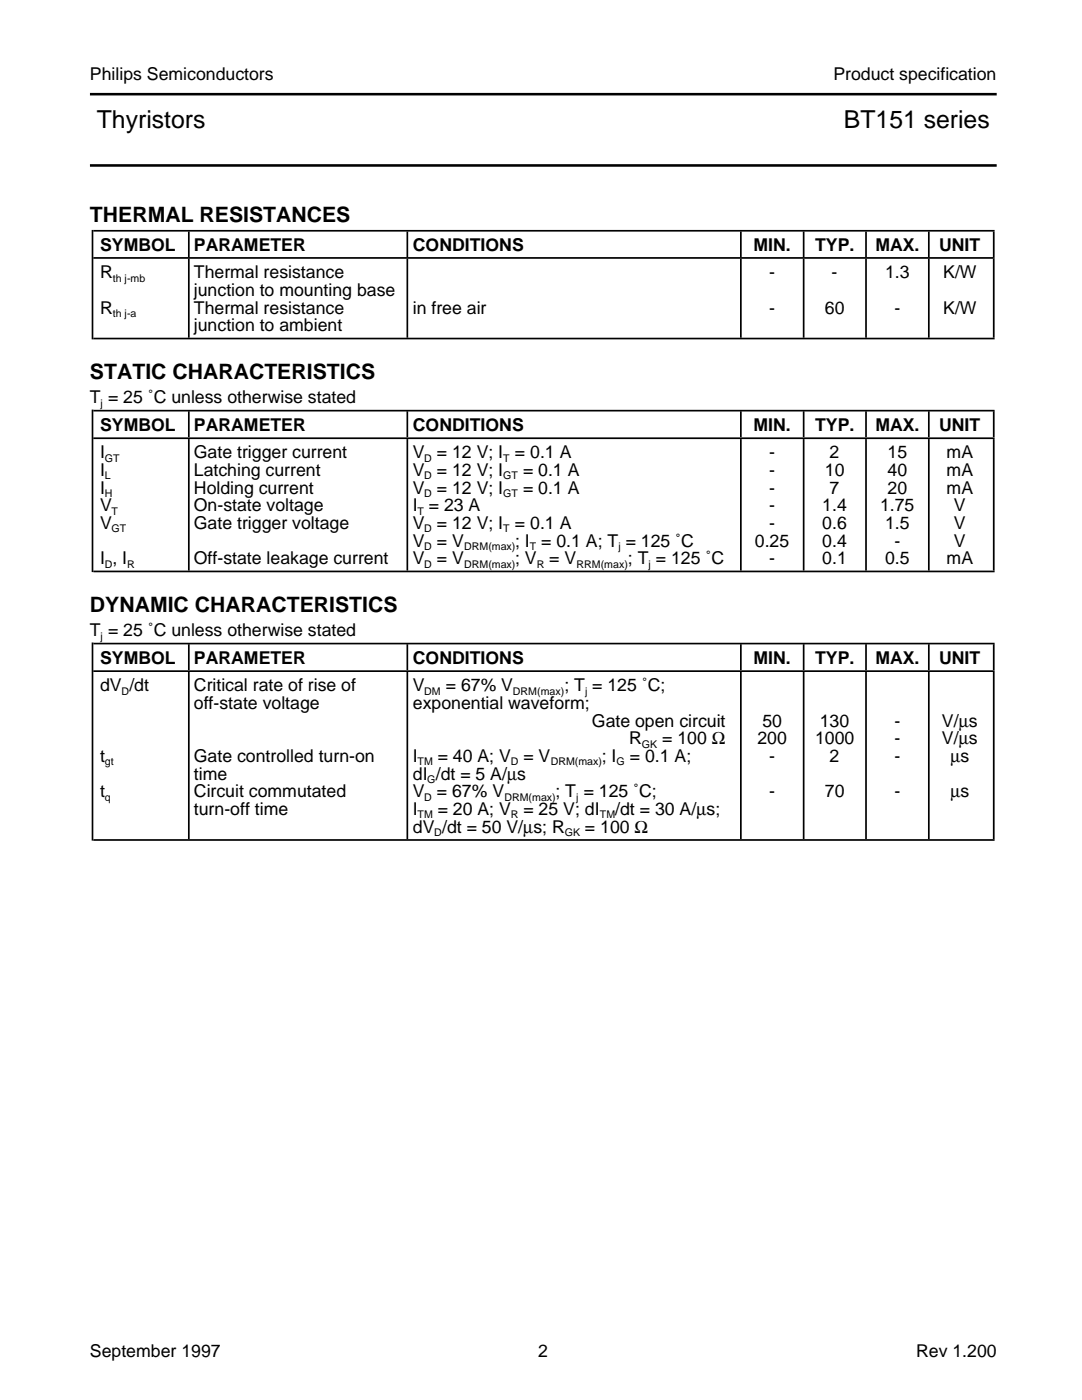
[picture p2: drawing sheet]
<svg xmlns="http://www.w3.org/2000/svg" width="216mm" height="279mm" viewBox="0 0 216 279" stroke-linecap="round" stroke-linejoin="round" font-family="sans-serif">
<defs><g id="words">
<g font-size="4.9">
<text x="19.3" y="25.5">Thyristors</text>
<text x="168.4" y="25.5">BT151 series</text>
</g>
<g font-size="4.2">
<text x="17.9" y="44.4">THERMAL RESISTANCES</text>
<text x="17.9" y="75.7">STATIC CHARACTERISTICS</text>
<text x="17.9" y="122.2">DYNAMIC CHARACTERISTICS</text>
</g>
<g font-size="3.5">
<text x="17.9" y="16">Philips Semiconductors</text>
<text x="166.3" y="16">Product specification</text>
<text x="20" y="50">SYMBOL</text>
<text x="38.7" y="50">PARAMETER</text>
<text x="82.4" y="50">CONDITIONS</text>
<text x="150.4" y="50">MIN.</text>
<text x="162.6" y="50">TYP.</text>
<text x="174.7" y="50">MAX.</text>
<text x="187.4" y="50">UNIT</text>
<text x="20" y="55.5">R</text>
<text x="38.7" y="55.5">Thermal resistance</text>
<text x="38.7" y="59.1">junction to mounting base</text>
<text x="153.5" y="55.5">-</text>
<text x="165.9" y="55.5">-</text>
<text x="176.6" y="55.5">1.3</text>
<text x="188.2" y="55.5">K/W</text>
<text x="20" y="62.7">R</text>
<text x="38.7" y="62.7">Thermal resistance</text>
<text x="82.4" y="62.7">in free air</text>
<text x="153.5" y="62.7">-</text>
<text x="164.6" y="62.7">60</text>
<text x="178.5" y="62.7">-</text>
<text x="188.2" y="62.7">K/W</text>
<text x="38.7" y="66.1">junction to ambient</text>
<text x="17.9" y="80.4">T = 25 ˚C unless otherwise stated</text>
<text x="20" y="85.9">SYMBOL</text>
<text x="38.7" y="85.9">PARAMETER</text>
<text x="82.4" y="85.9">CONDITIONS</text>
<text x="150.4" y="85.9">MIN.</text>
<text x="162.6" y="85.9">TYP.</text>
<text x="174.7" y="85.9">MAX.</text>
<text x="187.4" y="85.9">UNIT</text>
<text x="20" y="91.4">I</text>
<text x="20" y="95">I</text>
<text x="38.7" y="91.4">Gate trigger current</text>
<text x="38.7" y="95">Latching current</text>
<text x="82.4" y="95">V = 12 V; I</text>
<text x="82.4" y="91.4">V = 12 V; I = 0.1 A</text>
<text x="104.4" y="95">= 0.1 A</text>
<text x="153.5" y="91.4">-</text>
<text x="153.5" y="95">-</text>
<text x="164.6" y="95">10</text>
<text x="165.5" y="91.4">2</text>
<text x="177.1" y="91.4">15</text>
<text x="177.1" y="95">40</text>
<text x="188.9" y="91.4">mA</text>
<text x="188.9" y="95">mA</text>
<text x="20" y="98.6">I</text>
<text x="38.7" y="98.6">Holding current</text>
<text x="82.4" y="98.6">V = 12 V; I</text>
<text x="104.4" y="98.6">= 0.1 A</text>
<text x="153.5" y="98.6">-</text>
<text x="165.5" y="98.6">7</text>
<text x="177.1" y="98.6">20</text>
<text x="188.9" y="98.6">mA</text>
<text x="20" y="105.6">V</text>
<text x="20" y="102">V</text>
<text x="38.7" y="102">On-state voltage</text>
<text x="38.7" y="105.6">Gate trigger voltage</text>
<text x="82.4" y="102">I = 23 A</text>
<text x="82.4" y="105.6">V = 12 V; I = 0.1 A</text>
<text x="153.5" y="102">-</text>
<text x="153.5" y="105.6">-</text>
<text x="164.1" y="102">1.4</text>
<text x="164.1" y="105.6">0.6</text>
<text x="175.6" y="102">1.75</text>
<text x="176.6" y="105.6">1.5</text>
<text x="190.3" y="102">V</text>
<text x="190.3" y="105.6">V</text>
<text x="20" y="112.6">I , I</text>
<text x="38.7" y="112.6">Off-state leakage current</text>
<text x="82.4" y="109.1">V = V</text>
<text x="82.4" y="112.6">V = V</text>
<text x="102.8" y="109.1">; I = 0.1 A; T = 125 ˚C</text>
<text x="102.8" y="112.6">; V</text>
<text x="109.6" y="112.6">= V</text>
<text x="125.3" y="112.6">; T = 125 ˚C</text>
<text x="150.6" y="109.1">0.25</text>
<text x="153.5" y="112.6">-</text>
<text x="164.1" y="109.1">0.4</text>
<text x="164.1" y="112.6">0.1</text>
<text x="176.6" y="112.6">0.5</text>
<text x="178.5" y="109.1">-</text>
<text x="188.9" y="112.6">mA</text>
<text x="190.3" y="109.1">V</text>
<text x="17.9" y="127">T = 25 ˚C unless otherwise stated</text>
<text x="20" y="132.4">SYMBOL</text>
<text x="20" y="137.9">dV /dt</text>
<text x="38.7" y="137.9">Critical rate of rise of</text>
<text x="38.7" y="132.4">PARAMETER</text>
<text x="82.4" y="132.4">CONDITIONS</text>
<text x="82.4" y="137.9">V</text>
<text x="88.9" y="137.9">= 67% V</text>
<text x="112.6" y="137.9">; T = 125 ˚C;</text>
<text x="150.4" y="132.4">MIN.</text>
<text x="162.6" y="132.4">TYP.</text>
<text x="174.7" y="132.4">MAX.</text>
<text x="187.4" y="132.4">UNIT</text>
<text x="38.7" y="141.5">off-state voltage</text>
<text x="82.4" y="141.5">exponential waveform;</text>
<text x="118.1" y="145">Gate open circuit</text>
<text x="125.6" y="148.5">R</text>
<text x="132.1" y="148.5">= 100 Ω</text>
<text x="151.1" y="148.5">200</text>
<text x="152.1" y="145">50</text>
<text x="162.6" y="148.5">1000</text>
<text x="163.6" y="145">130</text>
<text x="178.5" y="145">-</text>
<text x="178.5" y="148.5">-</text>
<text x="188" y="145">V/µs</text>
<text x="188" y="148.5">V/µs</text>
<text x="20" y="152.1">t</text>
<text x="38.7" y="155.6">time</text>
<text x="38.7" y="152.1">Gate controlled turn-on</text>
<text x="82.4" y="155.6">dI /dt = 5 A/µs</text>
<text x="82.4" y="152.1">I</text>
<text x="87.3" y="152.1">= 40 A; V</text>
<text x="104.4" y="152.1">= V</text>
<text x="120.1" y="152.1">; I</text>
<text x="125.7" y="152.1">= 0.1 A;</text>
<text x="153.5" y="152.1">-</text>
<text x="165.5" y="152.1">2</text>
<text x="178.5" y="152.1">-</text>
<text x="189.7" y="152.1">µs</text>
<text x="20" y="159.1">t</text>
<text x="38.7" y="159.1">Circuit commutated</text>
<text x="82.4" y="159.1">V = 67% V</text>
<text x="110.8" y="159.1">; T = 125 ˚C;</text>
<text x="153.5" y="159.1">-</text>
<text x="164.6" y="159.1">70</text>
<text x="178.5" y="159.1">-</text>
<text x="189.7" y="159.1">µs</text>
<text x="38.7" y="162.6">turn-off time</text>
<text x="82.4" y="162.6">I</text>
<text x="82.4" y="166.2">dV /dt = 50 V/µs; R</text>
<text x="87.3" y="162.6">= 20 A; V</text>
<text x="104.4" y="162.6">= 25 V; dI</text>
<text x="116.7" y="166.2">= 100 Ω</text>
<text x="122.8" y="162.6">/dt = 30 A/µs;</text>
<text x="17.9" y="270.8">September 1997</text>
<text x="107.4" y="270.8">2</text>
<text x="182.8" y="270.8">Rev 1.200</text>
</g>
<g font-size="2.1">
<text x="22.5" y="56.3">th j-mb</text>
<text x="22.5" y="63.3">th j-a</text>
<text x="20.1" y="81.2">j</text>
<text x="20.9" y="92.2">GT</text>
<text x="20.9" y="95.7">L</text>
<text x="84.7" y="92.2">D</text>
<text x="84.7" y="95.7">D</text>
<text x="100.4" y="92.2">T</text>
<text x="100.4" y="95.7">GT</text>
<text x="20.9" y="99.2">H</text>
<text x="84.7" y="99.2">D</text>
<text x="100.4" y="99.2">GT</text>
<text x="22.3" y="102.8">T</text>
<text x="22.3" y="106.3">GT</text>
<text x="83.3" y="102.8">T</text>
<text x="84.7" y="106.3">D</text>
<text x="100.4" y="106.3">T</text>
<text x="20.9" y="113.4">D</text>
<text x="25.4" y="113.4">R</text>
<text x="84.7" y="109.8">D</text>
<text x="84.7" y="113.4">D</text>
<text x="92.6" y="109.8">DRM(max)</text>
<text x="92.6" y="113.4">DRM(max)</text>
<text x="105.7" y="109.8">T</text>
<text x="107.1" y="113.4">R</text>
<text x="115.1" y="113.4">RRM(max)</text>
<text x="123.4" y="109.8">j</text>
<text x="129.4" y="113.4">j</text>
<text x="20.1" y="127.7">j</text>
<text x="24.2" y="138.7">D</text>
<text x="84.7" y="138.7">DM</text>
<text x="102.4" y="138.7">DRM(max)</text>
<text x="116.8" y="138.7">j</text>
<text x="128.1" y="149.3">GK</text>
<text x="20.9" y="152.7">gt</text>
<text x="83.3" y="152.7">TM</text>
<text x="101.9" y="152.7">D</text>
<text x="109.9" y="152.7">DRM(max)</text>
<text x="123" y="152.7">G</text>
<text x="20.9" y="159.9">q</text>
<text x="84.7" y="159.9">D</text>
<text x="85.3" y="156.3">G</text>
<text x="100.7" y="159.9">DRM(max)</text>
<text x="115" y="159.9">j</text>
<text x="83.3" y="163.3">TM</text>
<text x="86.6" y="166.9">D</text>
<text x="101.9" y="163.3">R</text>
<text x="112.7" y="166.9">GK</text>
<text x="119.7" y="163.3">TM</text>
</g>
</g></defs>
<path d="M18.6 51.5h179.9M18.6 46.1h179.9M18.6 67.6h179.9M18.6 87.5h179.9M18.6 82h179.9M18.6 114h179.9M18.6 133.9h179.9M18.6 128.4h179.9M18.6 167.6h179.9" fill="none" stroke="#000" stroke-width=".34"/>
<path d="M37.5 150.8h.3M81.1 150.8h.3M147.7 150.8h.3M160.2 150.8h.3M172.6 150.8h.4M185.2 150.8h.3M198.1 150.8h.4" fill="none" stroke="#000" stroke-width="33.4" stroke-linecap="butt"/>
<g fill="none" stroke="#000" stroke-width="5.2" stroke-linecap="butt">
<path d="M37.5 84.7h.3M81.1 84.7h.3M147.7 84.7h.3M160.2 84.7h.3M172.6 84.7h.4M185.2 84.7h.3M198.1 84.7h.4M37.5 131.1h.3M81.1 131.1h.3M147.7 131.1h.3M160.2 131.1h.3M172.6 131.1h.4"/>
<path d="M185.2 131.1h.3M198.1 131.1h.4"/>
</g>
<path d="M18.3 148h.3" fill="none" stroke="#000" stroke-width="39.5" stroke-linecap="butt"/>
<path d="M37.5 100.8h.3M81.1 100.8h.3M147.7 100.8h.3M160.2 100.8h.3M172.6 100.8h.4M185.2 100.8h.3M198.1 100.8h.4" fill="none" stroke="#000" stroke-width="26.2" stroke-linecap="butt"/>
<path d="M18.3 98h.3" fill="none" stroke="#000" stroke-width="32.4" stroke-linecap="butt"/>
<path d="M37.5 59.5h.3M81.1 59.5h.3M147.7 59.5h.3M160.2 59.5h.3M172.6 59.5h.4M185.2 59.5h.3M198.1 59.5h.4" fill="none" stroke="#000" stroke-width="15.7" stroke-linecap="butt"/>
<path d="M37.5 48.8h.3M81.1 48.8h.3M147.7 48.8h.3M160.2 48.8h.3M172.6 48.8h.4M185.2 48.8h.3M198.1 48.8h.4" fill="none" stroke="#000" stroke-width="5.1" stroke-linecap="butt"/>
<path d="M18.3 56.8h.3" fill="none" stroke="#000" stroke-width="21.8" stroke-linecap="butt"/>
<path d="M17.9 18.8h181M17.9 33h181" fill="none" stroke="#000" stroke-width=".51"/>
<use href="#words"/>
</svg>
